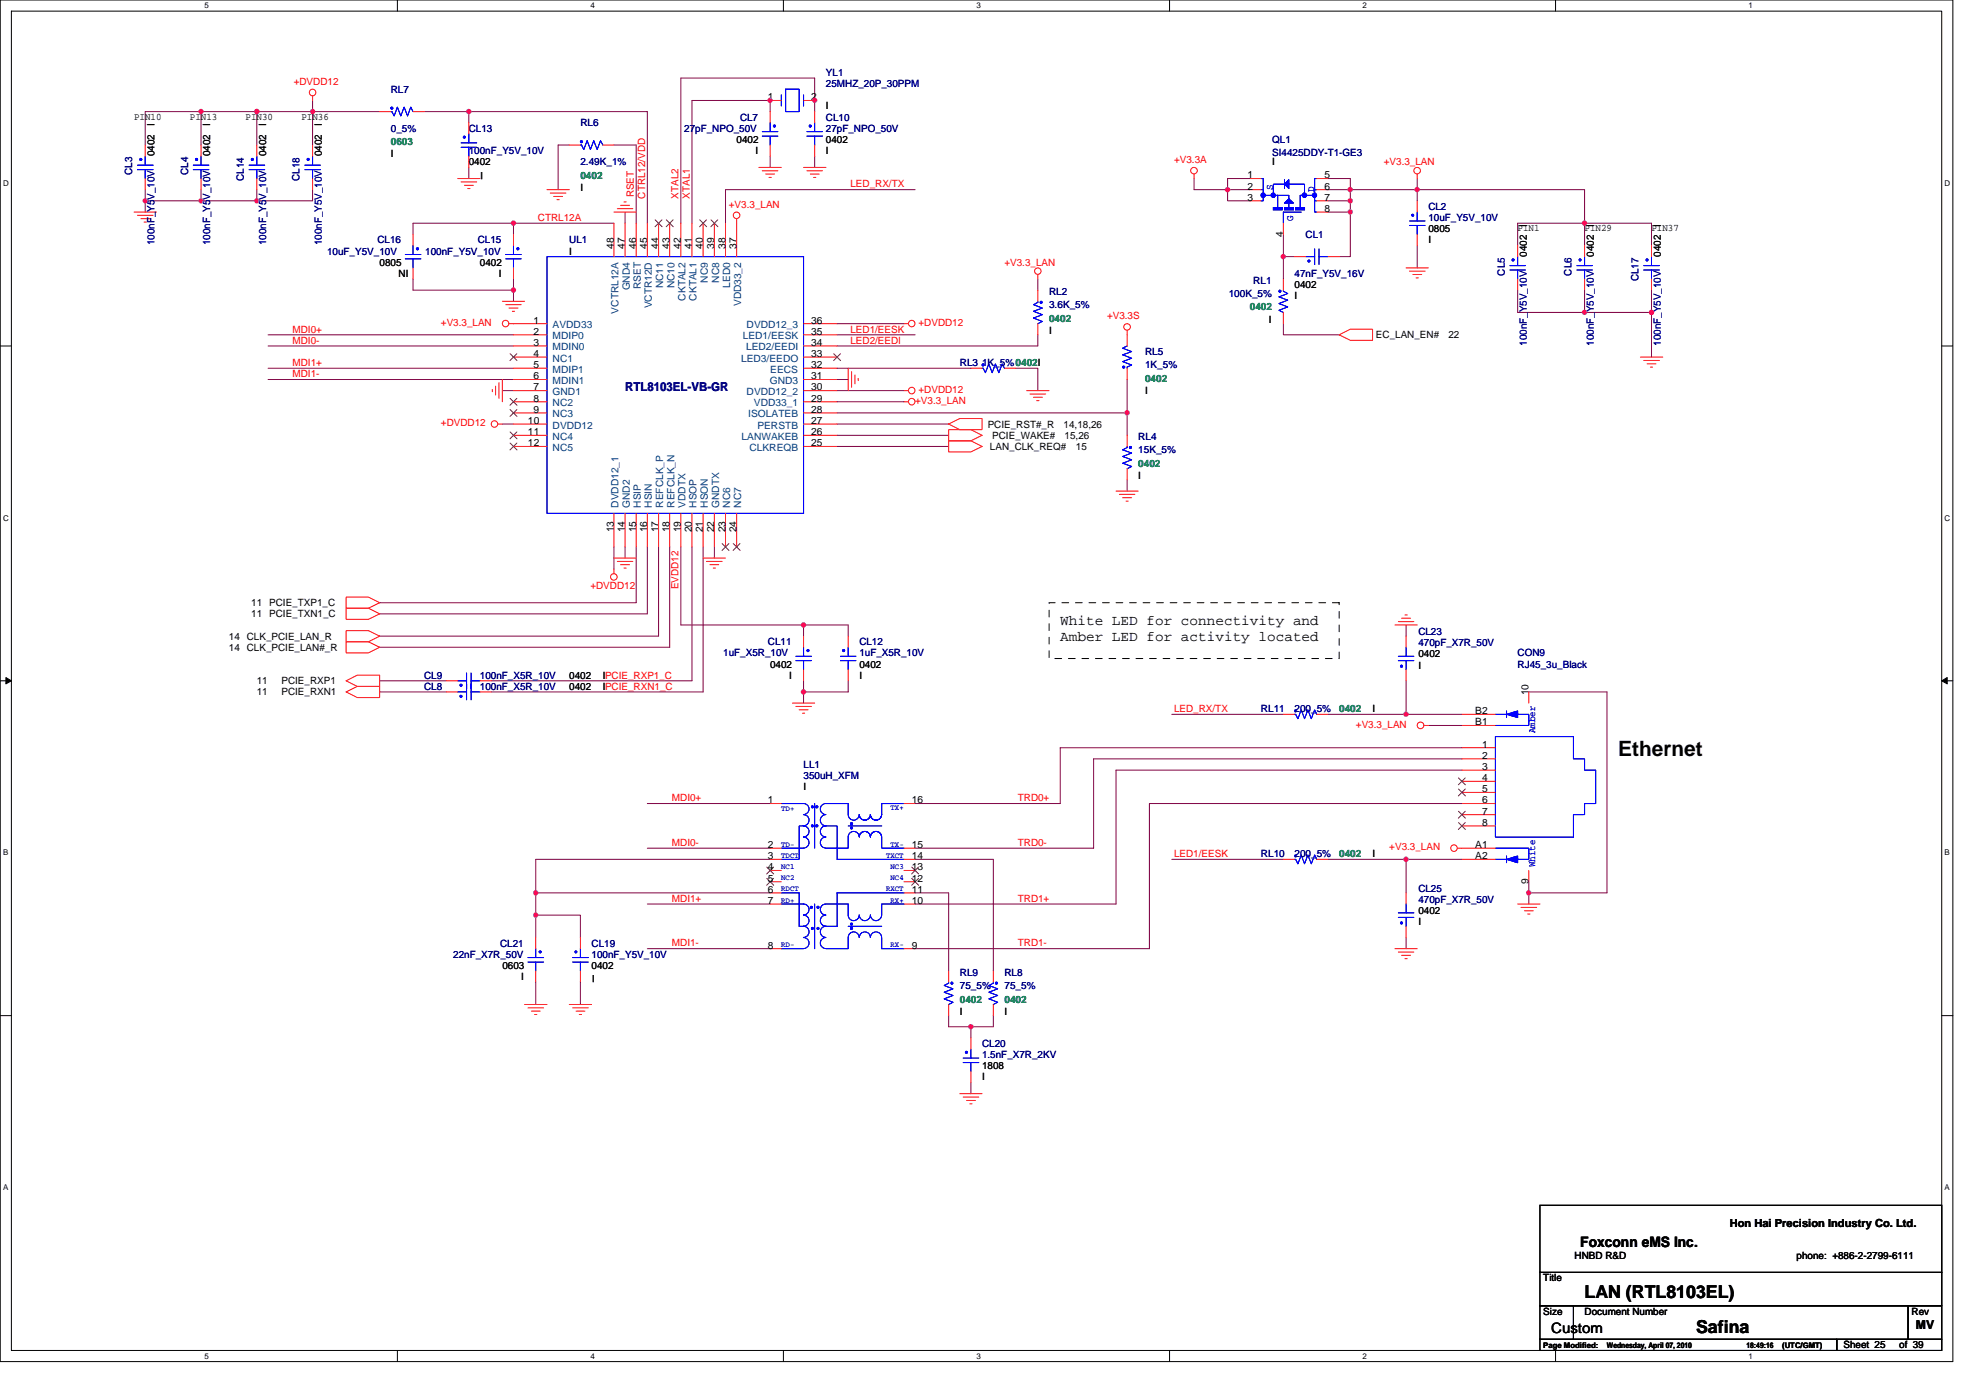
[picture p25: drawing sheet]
<svg xmlns="http://www.w3.org/2000/svg" width="297mm" height="210mm" viewBox="0 0 297 210" stroke-linecap="round" stroke-linejoin="round" font-family="sans-serif">
<defs><g id="words">
<text font-size="3.2" x="243.1" y="113.6">Ethernet</text>
<g font-size="2.7">
<text x="238.1" y="194.9">LAN (RTL8103EL)</text>
<text x="254.8" y="200.3">Safina</text>
</g>
<g font-size="2.2">
<text x="159.3" y="93.9">White LED for connectivity and</text>
<text x="159.3" y="96.2">Amber LED for activity located</text>
<text x="237.4" y="187.2">Foxconn eMS Inc.</text>
<text x="233.1" y="200.3">Custom</text>
</g>
<text font-size="1.8" fill="#000080" x="93.9" y="58.7">RTL8103EL-VB-GR</text>
<text font-size="1.8" x="287.9" y="199.7">MV</text>
<text font-size="1.7" x="259.9" y="184.3">Hon Hai Precision Industry Co. Ltd.</text>
<g font-size="1.5" fill="#000080">
<text x="124.1" y="11.4">YL1</text>
<text x="58.7" y="13.9">RL7</text>
<text x="124.1" y="13.1">25MHZ_20P_30PPM</text>
<text x="58.7" y="19.8">0_5%</text>
<text x="70.4" y="19.8">CL13</text>
<text x="70.4" y="23.1">100nF_Y5V_10V</text>
<text x="87.2" y="18.9">RL6</text>
<text x="102.8" y="19.8">27pF_NPO_50V</text>
<text x="111.2" y="18.1">CL7</text>
<text x="124.1" y="18.1">CL10</text>
<text x="124.1" y="19.8">27pF_NPO_50V</text>
<text x="191.2" y="21.5">QL1</text>
<text x="191.2" y="23.5">SI4425DDY-T1-GE3</text>
<text x="19.9" y="26.3" transform="rotate(-90 19.9 26.3)">CL3</text>
<text x="28.3" y="26.3" transform="rotate(-90 28.3 26.3)">CL4</text>
<text x="36.6" y="27.2" transform="rotate(-90 36.6 27.2)">CL14</text>
<text x="45" y="27.2" transform="rotate(-90 45 27.2)">CL18</text>
<text x="87.2" y="24.8">2.49K_1%</text>
<text x="196.2" y="35.7">CL1</text>
<text x="214.6" y="31.5">CL2</text>
<text x="214.6" y="33.2">10uF_Y5V_10V</text>
<text x="23.2" y="36.9" transform="rotate(-90 23.2 36.9)">100nF_Y5V_10V</text>
<text x="31.6" y="36.9" transform="rotate(-90 31.6 36.9)">100nF_Y5V_10V</text>
<text x="40" y="36.9" transform="rotate(-90 40 36.9)">100nF_Y5V_10V</text>
<text x="48.4" y="36.9" transform="rotate(-90 48.4 36.9)">100nF_Y5V_10V</text>
<text x="49.1" y="38.2">10uF_Y5V_10V</text>
<text x="56.7" y="36.6">CL16</text>
<text x="63.9" y="38.2">100nF_Y5V_10V</text>
<text x="71.8" y="36.6">CL15</text>
<text x="85.5" y="36.6">UL1</text>
<text x="194.5" y="41.6">47nF_Y5V_16V</text>
<text x="226.1" y="41.4" transform="rotate(-90 226.1 41.4)">CL5</text>
<text x="236.1" y="41.4" transform="rotate(-90 236.1 41.4)">CL6</text>
<text x="157.6" y="44.3">RL2</text>
<text x="157.6" y="46.3">3.6K_5%</text>
<text x="184.6" y="44.6">100K_5%</text>
<text x="188.3" y="42.6">RL1</text>
<text x="246.2" y="42.2" transform="rotate(-90 246.2 42.2)">CL17</text>
<text x="172" y="53.3">RL5</text>
<text x="229.4" y="52" transform="rotate(-90 229.4 52)">100nF_Y5V_10V</text>
<text x="239.5" y="52" transform="rotate(-90 239.5 52)">100nF_Y5V_10V</text>
<text x="249.5" y="52" transform="rotate(-90 249.5 52)">100nF_Y5V_10V</text>
<text x="144.2" y="55">RL3 1K_5%0402I</text>
<text x="172" y="55.3">1K_5%</text>
<text x="171" y="66.1">RL4</text>
<text x="171" y="68.1">15K_5%</text>
<text x="213.1" y="95.4">CL23</text>
<text x="63.7" y="101.9">CL9</text>
<text x="72.1" y="101.9">100nF_X5R_10V</text>
<text x="108.7" y="98.6">1uF_X5R_10V</text>
<text x="115.4" y="96.9">CL11</text>
<text x="129.1" y="96.9">CL12</text>
<text x="129.1" y="98.6">1uF_X5R_10V</text>
<text x="213.1" y="97.1">470pF_X7R_50V</text>
<text x="228" y="98.6">CON9</text>
<text x="228" y="100.3">RJ45_3u_Black</text>
<text x="63.7" y="103.6">CL8</text>
<text x="72.1" y="103.6">100nF_X5R_10V</text>
<text x="189.5" y="107">RL11</text>
<text x="194.5" y="107">200_5%</text>
<text x="120.7" y="115.3">LL1</text>
<text x="120.7" y="117">350uH_XFM</text>
<text x="189.5" y="128.8">RL10</text>
<text x="194.5" y="128.8">200_5%</text>
<text x="213.1" y="134">CL25</text>
<text x="213.1" y="135.6">470pF_X7R_50V</text>
<text x="68.1" y="143.8">22nF_X7R_50V</text>
<text x="75.1" y="142.2">CL21</text>
<text x="88.9" y="142.2">CL19</text>
<text x="88.9" y="143.8">100nF_Y5V_10V</text>
<text x="144.2" y="146.5">RL9</text>
<text x="144.2" y="148.5">75_5%</text>
<text x="150.9" y="146.5">RL8</text>
<text x="150.9" y="148.5">75_5%</text>
<text x="147.5" y="157.2">CL20</text>
<text x="147.5" y="158.9">1.5nF_X7R_2KV</text>
</g>
<g font-size="1.5">
<text x="20.1" y="18">PIN10</text>
<text x="28.5" y="18">PIN13</text>
<text x="36.9" y="18">PIN30</text>
<text x="45.3" y="18">PIN36</text>
<text x="115.4" y="15.1">1</text>
<text x="121.9" y="15.1">2</text>
<text x="124.1" y="16.4">I</text>
<text x="23.2" y="23.5" transform="rotate(-90 23.2 23.5)">0402</text>
<text x="23.2" y="18.9" transform="rotate(-90 23.2 18.9)">I</text>
<text x="31.6" y="23.5" transform="rotate(-90 31.6 23.5)">0402</text>
<text x="31.6" y="18.9" transform="rotate(-90 31.6 18.9)">I</text>
<text x="40" y="23.5" transform="rotate(-90 40 23.5)">0402</text>
<text x="40" y="18.9" transform="rotate(-90 40 18.9)">I</text>
<text x="48.4" y="23.5" transform="rotate(-90 48.4 23.5)">0402</text>
<text x="48.4" y="18.9" transform="rotate(-90 48.4 18.9)">I</text>
<text x="58.7" y="23.6">I</text>
<text x="110.7" y="21.5">0402</text>
<text x="113.5" y="23.1">I</text>
<text x="124.1" y="21.5">0402</text>
<text x="124.1" y="23.1">I</text>
<text x="70.4" y="24.8">0402</text>
<text x="72.6" y="25.8" transform="rotate(180 72.6 25.8)">I</text>
<text x="87.2" y="28.7">I</text>
<text x="187.4" y="28.5">2</text>
<text x="187.4" y="26.8">1</text>
<text x="191.2" y="24.8">I</text>
<text x="199" y="28.5">6</text>
<text x="199" y="26.8">5</text>
<text x="187.4" y="30.1">3</text>
<text x="192.8" y="35.5" transform="rotate(-90 192.8 35.5)">4</text>
<text x="199" y="30.1">7</text>
<text x="199" y="31.8">8</text>
<text x="214.6" y="34.9">0805</text>
<text x="228" y="34.7">PIN1</text>
<text x="229.4" y="34" transform="rotate(-90 229.4 34)">I</text>
<text x="238.1" y="34.7">PIN29</text>
<text x="239.5" y="34" transform="rotate(-90 239.5 34)">I</text>
<text x="248.1" y="34.7">PIN37</text>
<text x="249.5" y="34" transform="rotate(-90 249.5 34)">I</text>
<text x="57" y="39.9">0805</text>
<text x="59.9" y="41.6">NI</text>
<text x="72.1" y="39.9">0402</text>
<text x="75" y="41.6">I</text>
<text x="85.5" y="38.2">I</text>
<text x="92.2" y="37.4" transform="rotate(-90 92.2 37.4)">48</text>
<text x="93.9" y="37.4" transform="rotate(-90 93.9 37.4)">47</text>
<text x="95.6" y="37.4" transform="rotate(-90 95.6 37.4)">46</text>
<text x="97.2" y="37.4" transform="rotate(-90 97.2 37.4)">45</text>
<text x="98.9" y="37.4" transform="rotate(-90 98.9 37.4)">44</text>
<text x="100.6" y="37.4" transform="rotate(-90 100.6 37.4)">43</text>
<text x="102.3" y="37.4" transform="rotate(-90 102.3 37.4)">42</text>
<text x="103.9" y="37.4" transform="rotate(-90 103.9 37.4)">41</text>
<text x="105.6" y="37.4" transform="rotate(-90 105.6 37.4)">40</text>
<text x="107.3" y="37.4" transform="rotate(-90 107.3 37.4)">39</text>
<text x="109" y="37.4" transform="rotate(-90 109 37.4)">38</text>
<text x="110.7" y="37.4" transform="rotate(-90 110.7 37.4)">37</text>
<text x="214.6" y="36.6">I</text>
<text x="229.4" y="38.5" transform="rotate(-90 229.4 38.5)">0402</text>
<text x="239.5" y="38.5" transform="rotate(-90 239.5 38.5)">0402</text>
<text x="249.5" y="38.5" transform="rotate(-90 249.5 38.5)">0402</text>
<text x="194.5" y="43.3">0402</text>
<text x="194.5" y="44.9">I</text>
<text x="80.2" y="48.6">1</text>
<text x="80.2" y="50.3">2</text>
<text x="80.2" y="51.9">3</text>
<text x="80.2" y="53.6">4</text>
<text x="121.9" y="48.6">36</text>
<text x="121.9" y="51.9">34</text>
<text x="121.9" y="53.6">33</text>
<text x="121.9" y="50.3">35</text>
<text x="157.6" y="50.1">I</text>
<text x="190.6" y="48.5">I</text>
<text x="206.7" y="50.8">EC_LAN_EN#</text>
<text x="217.6" y="50.8">22</text>
<text x="80.2" y="55.3">5</text>
<text x="80.2" y="57">6</text>
<text x="80.2" y="58.7">7</text>
<text x="121.9" y="58.7">30</text>
<text x="121.9" y="55.3">32</text>
<text x="121.9" y="57">31</text>
<text x="172" y="59.2">I</text>
<text x="79.3" y="63.7">10</text>
<text x="79.3" y="65.4">11</text>
<text x="80.2" y="60.3">8</text>
<text x="80.2" y="62">9</text>
<text x="121.9" y="63.7">27</text>
<text x="121.9" y="65.4">26</text>
<text x="121.9" y="60.3">29</text>
<text x="121.9" y="62">28</text>
<text x="148.4" y="64.2">PCIE_RST#_R</text>
<text x="149.1" y="65.9">PCIE_WAKE#</text>
<text x="159.8" y="64.2">14,18,26</text>
<text x="160" y="65.9">15,26</text>
<text x="79.3" y="67">12</text>
<text x="121.9" y="67">25</text>
<text x="148.7" y="67.6">LAN_CLK_REQ#</text>
<text x="161.6" y="67.6">15</text>
<text x="171" y="71.9">I</text>
<text x="92.2" y="80" transform="rotate(-90 92.2 80)">13</text>
<text x="93.9" y="80" transform="rotate(-90 93.9 80)">14</text>
<text x="95.6" y="80" transform="rotate(-90 95.6 80)">15</text>
<text x="97.2" y="80" transform="rotate(-90 97.2 80)">16</text>
<text x="98.9" y="80" transform="rotate(-90 98.9 80)">17</text>
<text x="100.6" y="80" transform="rotate(-90 100.6 80)">18</text>
<text x="102.3" y="80" transform="rotate(-90 102.3 80)">19</text>
<text x="103.9" y="80" transform="rotate(-90 103.9 80)">20</text>
<text x="105.6" y="80" transform="rotate(-90 105.6 80)">21</text>
<text x="107.3" y="80" transform="rotate(-90 107.3 80)">22</text>
<text x="109" y="80" transform="rotate(-90 109 80)">23</text>
<text x="110.7" y="80" transform="rotate(-90 110.7 80)">24</text>
<text x="37.8" y="92.7">11 PCIE_TXN1_C</text>
<text x="37.8" y="91">11 PCIE_TXP1_C</text>
<text x="34.4" y="97.7">14 CLK_PCIE_LAN#_R</text>
<text x="34.4" y="96.1">14 CLK_PCIE_LAN_R</text>
<text x="85.5" y="101.9">0402</text>
<text x="90.6" y="101.9">IPCIE_RXP1_C</text>
<text x="115.7" y="100.3">0402</text>
<text x="118.6" y="101.9">I</text>
<text x="129.1" y="100.3">0402</text>
<text x="129.1" y="101.9">I</text>
<text x="213.1" y="98.7">0402</text>
<text x="213.1" y="100.4">I</text>
<text x="38.6" y="104.5">11</text>
<text x="38.6" y="102.8">11</text>
<text x="42.3" y="104.5">PCIE_RXN1</text>
<text x="42.3" y="102.8">PCIE_RXP1</text>
<text x="85.5" y="103.6">0402</text>
<text x="90.6" y="103.6">IPCIE_RXN1_C</text>
<text x="206.2" y="107">I</text>
<text x="221.7" y="107.3">B2</text>
<text x="229.7" y="104.4" transform="rotate(-90 229.7 104.4)">10</text>
<text x="221.7" y="108.9">B1</text>
<text x="222.7" y="114">2</text>
<text x="222.7" y="112.3">1</text>
<text x="120.7" y="118.7">I</text>
<text x="222.7" y="115.7">3</text>
<text x="222.7" y="117.3">4</text>
<text x="222.7" y="119">5</text>
<text x="115.4" y="120.7">1</text>
<text x="137" y="120.7">16</text>
<text x="222.7" y="120.7">6</text>
<text x="222.7" y="122.3">7</text>
<text x="222.7" y="124">8</text>
<text x="115.4" y="127.4">2</text>
<text x="115.4" y="129.1">3</text>
<text x="115.4" y="130.7">4</text>
<text x="137" y="129.1">14</text>
<text x="137" y="127.4">15</text>
<text x="137" y="130.7">13</text>
<text x="206.2" y="128.8">I</text>
<text x="221.7" y="127.4">A1</text>
<text x="221.7" y="129.1">A2</text>
<text x="115.4" y="134.1">6</text>
<text x="115.4" y="135.8">7</text>
<text x="115.4" y="132.4">5</text>
<text x="137" y="135.8">10</text>
<text x="137" y="134.1">11</text>
<text x="137" y="132.4">12</text>
<text x="213.1" y="137.3">0402</text>
<text x="229.7" y="132.8" transform="rotate(-90 229.7 132.8)">9</text>
<text x="115.4" y="142.5">8</text>
<text x="137" y="142.5">9</text>
<text x="213.1" y="139">I</text>
<text x="75.5" y="145.5">0603</text>
<text x="78.3" y="147.2">I</text>
<text x="88.9" y="145.5">0402</text>
<text x="89.4" y="146.5" transform="rotate(180 89.4 146.5)">I</text>
<text x="144.2" y="152.4">I</text>
<text x="150.9" y="152.4">I</text>
<text x="147.5" y="160.6">1808</text>
<text x="147.5" y="162.3">I</text>
<text x="236.6" y="189.1">HNBD R&amp;D</text>
<text x="269.9" y="189.1">phone: +886-2-2799-6111</text>
<text x="231.9" y="192.5">Title</text>
<text x="231.9" y="197.5">Size</text>
<text x="238.1" y="197.5">Document Number</text>
<text x="287.2" y="197.5">Rev</text>
<text x="277" y="202.5">Sheet 25</text>
<text x="285.4" y="202.5">of 39</text>
</g>
<g font-size="1.5" fill="#f00">
<text x="44.1" y="12.7">+DVDD12</text>
<text x="95.2" y="29.7" transform="rotate(-90 95.2 29.7)">RSET</text>
<text x="96.9" y="29.8" transform="rotate(-90 96.9 29.8)">CTRL12/VDD</text>
<text x="102" y="29.8" transform="rotate(-90 102 29.8)">XTAL2</text>
<text x="103.6" y="29.8" transform="rotate(-90 103.6 29.8)">XTAL1</text>
<text x="127.8" y="28.2">LED_RX/TX</text>
<text x="176.4" y="24.5">+V3.3A</text>
<text x="207.9" y="24.8">+V3.3_LAN</text>
<text x="80.8" y="33.2">CTRL12A</text>
<text x="109.5" y="31.2">+V3.3_LAN</text>
<text x="150.9" y="39.9">+V3.3_LAN</text>
<text x="166.3" y="48">+V3.3S</text>
<text x="44" y="50">MDI0+</text>
<text x="44" y="51.6">MDI0-</text>
<text x="66.2" y="49">+V3.3_LAN</text>
<text x="127.8" y="50">LED1/EESK</text>
<text x="127.8" y="51.6">LED2/EEDI</text>
<text x="138" y="49">+DVDD12</text>
<text x="44" y="55">MDI1+</text>
<text x="44" y="56.7">MDI1-</text>
<text x="138" y="59">+DVDD12</text>
<text x="66.2" y="64.1">+DVDD12</text>
<text x="137.5" y="60.7">+V3.3_LAN</text>
<text x="88.7" y="88.5">+DVDD12</text>
<text x="102" y="88.5" transform="rotate(-90 102 88.5)">EVDD12</text>
<text x="176.4" y="107">LED_RX/TX</text>
<text x="203.7" y="109.3">+V3.3_LAN</text>
<text x="101" y="120.4">MDI0+</text>
<text x="152.9" y="120.4">TRD0+</text>
<text x="101" y="127.1">MDI0-</text>
<text x="152.9" y="127.1">TRD0-</text>
<text x="176.4" y="128.7">LED1/EESK</text>
<text x="208.7" y="127.7">+V3.3_LAN</text>
<text x="101" y="135.4">MDI1+</text>
<text x="152.9" y="135.4">TRD1+</text>
<text x="101" y="142.2">MDI1-</text>
<text x="152.9" y="142.2">TRD1-</text>
</g>
<g font-size="1.5" fill="#008040">
<text x="58.7" y="21.8">0603</text>
<text x="87.2" y="26.9">0402</text>
<text x="187.8" y="46.6">0402</text>
<text x="157.6" y="48.3">0402</text>
<text x="172" y="57.4">0402</text>
<text x="171" y="70.1">0402</text>
<text x="201.2" y="107">0402</text>
<text x="201.2" y="128.8">0402</text>
<text x="144.2" y="150.6">0402</text>
<text x="150.9" y="150.6">0402</text>
</g>
<g font-size="1.5" fill="#00f">
<text x="191.3" y="28.5" transform="rotate(-90 191.3 28.5)">S</text>
<text x="197.5" y="28.8" transform="rotate(-90 197.5 28.8)">D</text>
<text x="194.3" y="33.2" transform="rotate(-90 194.3 33.2)">G</text>
<text x="230.6" y="110.1" transform="rotate(-90 230.6 110.1)">Amber</text>
<text x="230.6" y="130.3" transform="rotate(-90 230.6 130.3)">White</text>
</g>
<g font-size="1.5" fill="#004080">
<text x="92.9" y="47.1" transform="rotate(-90 92.9 47.1)">VCTRL12A</text>
<text x="94.6" y="43.6" transform="rotate(-90 94.6 43.6)">GND4</text>
<text x="96.3" y="43.5" transform="rotate(-90 96.3 43.5)">RSET</text>
<text x="98" y="46.3" transform="rotate(-90 98 46.3)">VCTR12D</text>
<text x="99.6" y="43.3" transform="rotate(-90 99.6 43.3)">NC11</text>
<text x="101.3" y="43.3" transform="rotate(-90 101.3 43.3)">NC10</text>
<text x="103" y="45.1" transform="rotate(-90 103 45.1)">CKTAL2</text>
<text x="104.7" y="45.1" transform="rotate(-90 104.7 45.1)">CKTAL1</text>
<text x="106.3" y="42.4" transform="rotate(-90 106.3 42.4)">NC9</text>
<text x="108" y="42.4" transform="rotate(-90 108 42.4)">NC8</text>
<text x="109.7" y="43.2" transform="rotate(-90 109.7 43.2)">LED0</text>
<text x="111.4" y="46" transform="rotate(-90 111.4 46)">VDD33_2</text>
<text x="83" y="49.3">AVDD33</text>
<text x="83" y="51">MDIP0</text>
<text x="83" y="52.6">MDIN0</text>
<text x="111.6" y="51">LED1/EESK</text>
<text x="112.1" y="52.6">LED2/EEDI</text>
<text x="112.2" y="49.3">DVDD12_3</text>
<text x="83" y="54.3">NC1</text>
<text x="83" y="56">MDIP1</text>
<text x="83" y="57.7">MDIN1</text>
<text x="83" y="59.4">GND1</text>
<text x="111.3" y="54.3">LED3/EEDO</text>
<text x="112.2" y="59.4">DVDD12_2</text>
<text x="115.7" y="57.7">GND3</text>
<text x="115.7" y="56">EECS</text>
<text x="83" y="61">NC2</text>
<text x="83" y="62.7">NC3</text>
<text x="83" y="64.4">DVDD12</text>
<text x="112.4" y="62.7">ISOLATEB</text>
<text x="113.3" y="61">VDD33_1</text>
<text x="113.8" y="64.4">PERSTB</text>
<text x="83" y="66.1">NC4</text>
<text x="83" y="67.7">NC5</text>
<text x="111.4" y="66.1">LANWAKEB</text>
<text x="112.6" y="67.7">CLKREQB</text>
<text x="92.9" y="76.3" transform="rotate(-90 92.9 76.3)">DVDD12_1</text>
<text x="94.6" y="76.3" transform="rotate(-90 94.6 76.3)">GND2</text>
<text x="96.3" y="76.3" transform="rotate(-90 96.3 76.3)">HSIP</text>
<text x="98" y="76.3" transform="rotate(-90 98 76.3)">HSIN</text>
<text x="99.6" y="76.3" transform="rotate(-90 99.6 76.3)">REFCLK_P</text>
<text x="101.3" y="76.3" transform="rotate(-90 101.3 76.3)">REFCLK_N</text>
<text x="103" y="76.3" transform="rotate(-90 103 76.3)">VDDTX</text>
<text x="104.7" y="76.3" transform="rotate(-90 104.7 76.3)">HSOP</text>
<text x="106.3" y="76.3" transform="rotate(-90 106.3 76.3)">HSON</text>
<text x="108" y="76.3" transform="rotate(-90 108 76.3)">GNDTX</text>
<text x="109.7" y="76.3" transform="rotate(-90 109.7 76.3)">NC6</text>
<text x="111.4" y="76.3" transform="rotate(-90 111.4 76.3)">NC7</text>
</g>
<g font-size="1.2">
<text x="30.7" y="1.3">5</text>
<text x="88.7" y="1.3">4</text>
<text x="146.7" y="1.3">3</text>
<text x="204.7" y="1.3">2</text>
<text x="262.7" y="1.3">1</text>
<text x=".5" y="27.9">D</text>
<text x="292.2" y="27.9">D</text>
<text x=".5" y="78.2">C</text>
<text x="292.2" y="78.2">C</text>
<text x=".5" y="128.5">B</text>
<text x="292.2" y="128.5">B</text>
<text x=".5" y="178.8">A</text>
<text x="292.2" y="178.8">A</text>
<text x="231.9" y="202.4">Page Modified:</text>
<text x="241.4" y="202.4">Wednesday, April 07, 2010</text>
<text x="262.4" y="202.4">18:49:16</text>
<text x="267.8" y="202.4">(UTC/GMT)</text>
<text x="30.7" y="204.1">5</text>
<text x="88.7" y="204.1">4</text>
<text x="146.7" y="204.1">3</text>
<text x="204.7" y="204.1">2</text>
<text x="262.7" y="204.1">1</text>
</g>
<g font-size="1.2" fill="#00f">
<text x="117.4" y="121.8">TD+</text>
<text x="133.8" y="121.6">TX+</text>
<text x="117.4" y="127.2">TD-</text>
<text x="117.4" y="128.9">TDCT</text>
<text x="117.4" y="130.5">NC1</text>
<text x="133.1" y="128.9">TXCT</text>
<text x="133.8" y="127.2">TX-</text>
<text x="133.8" y="130.5">NC3</text>
<text x="117.4" y="133.9">RDCT</text>
<text x="117.4" y="135.6">RD+</text>
<text x="117.4" y="132.2">NC2</text>
<text x="133.1" y="133.9">RXCT</text>
<text x="133.8" y="135.6">RX+</text>
<text x="133.8" y="132.2">NC4</text>
<text x="117.4" y="142.3">RD-</text>
<text x="133.8" y="142.3">RX-</text>
</g>
</g></defs>
<path d="M0 0h293.4v204.5h-293.4zM1.7 1.7h290v201.1h-290z" fill="none" stroke="#000" stroke-width=".15"/>
<g fill="#fff">
<path d="M30.7 .2h.7v1.3h-.7z"/>
<path d="M30.7 203h.7v1.4h-.7z"/>
</g>
<path d="M59.7 0v1.7M59.7 202.8v1.7" fill="none" stroke="#000" stroke-width=".15"/>
<g fill="#fff">
<path d="M88.7 .2h.7v1.3h-.7z"/>
<path d="M88.7 203h.7v1.4h-.7z"/>
</g>
<path d="M117.7 0v1.7M117.7 202.8v1.7" fill="none" stroke="#000" stroke-width=".15"/>
<g fill="#fff">
<path d="M146.7 .2h.7v1.3h-.7z"/>
<path d="M146.7 203h.7v1.4h-.7z"/>
</g>
<path d="M175.7 0v1.7M175.7 202.8v1.7" fill="none" stroke="#000" stroke-width=".15"/>
<g fill="#fff">
<path d="M204.7 .2h.7v1.3h-.7z"/>
<path d="M204.7 203h.7v1.4h-.7z"/>
</g>
<path d="M233.7 0v1.7M233.7 202.8v1.7" fill="none" stroke="#000" stroke-width=".15"/>
<g fill="#fff">
<path d="M262.7 .2h.7v1.3h-.7z"/>
<path d="M262.7 203h.7v1.4h-.7z"/>
<path d="M.5 26.8h.8v1.4h-.8z"/>
<path d="M292.2 26.8h.8v1.4h-.8z"/>
<path d="M.5 77.1h.8v1.3h-.8z"/>
<path d="M292.2 77.1h.8v1.3h-.8z"/>
</g>
<path d="M0 52h1.7M291.7 52h1.7" fill="none" stroke="#000" stroke-width=".15"/>
<g fill="#fff">
<path d="M.5 127.4h.7v1.3h-.7z"/>
<path d="M292.2 127.4h.7v1.3h-.7z"/>
</g>
<path d="M0 102.3h1.7M291.7 102.3h1.7" fill="none" stroke="#000" stroke-width=".15"/>
<path d="M.9 101.8l.8 .5-.8 .4zM291.7 102.3l.9-.5v.9z" fill="#000" stroke="#000" stroke-width=".15"/>
<g fill="#fff">
<path d="M.5 177.7h.7v1.3h-.7z"/>
<path d="M292.2 177.7h.7v1.3h-.7z"/>
</g>
<path d="M0 152.5h1.7M291.7 152.5h1.7M231.4 196.1h5v5.1h-5zM231.4 181h60.3v10.1h-60.3zM231.4 191.1h60.3v5h-60.3zM236.4 196.1h50.3v5.1h-50.3zM286.7 196.1h5v5.1h-5zM231.4 201.2h44.6v1.6h-44.6zM276 201.2h15.7v1.6h-15.7z" fill="none" stroke="#000" stroke-width=".15"/>
<g fill="none" stroke="#800040" stroke-width=".15">
<path d="M30.2 16.8h8.4M30.2 16.8v5M30.2 16.8h-8.4v5M38.6 16.8h8.4M38.6 16.8v5M47 15.1v1.7M47 16.8h10M47 16.8v5M63.7 16.8h6.7M70.4 16.8h26.9v16.7M70.4 16.8v1.6M115.7 16.8v-1.7h-11.7v18.4"/>
<path d="M122.4 16.8v-5.1h-20.1v21.8M21.8 30.2h8.4M21.8 28.5v1.7M21.8 30.2v1.7M30.2 28.5v1.7M30.2 30.2h8.4M38.6 28.5v1.7M47 28.5v1.7h-8.4M70.4 25.1v1.7M77.1 33.5v1.7M77.1 33.5h-15v1.7M77.1 33.5h15.1"/>
<path d="M85.5 21.8h-1.6v6.7M92.2 21.8h3.4v11.7M93.9 31.9v1.6M115.7 23.5v1.6M122.4 23.5v1.6M137.5 28.5h-28.5v5M179.4 26.8v1.7h5M184.4 28.5v1.7h3.4M184.4 28.5h3.4M187.8 26.8h-3.4v1.7M192.8 35.2v3.3h1.7M192.8 38.5v3.4"/>
<path d="M199.5 26.8h3.4v1.7M199.5 28.5h3.4M199.5 30.2h3.4M199.5 31.9h3.4M202.9 28.5h10M202.9 30.2v1.7M202.9 28.5v1.7M202.9 31.9v6.6h-1.7M212.9 28.5h25.2v5M212.9 28.5v1.7M212.9 26.8v1.7M212.9 36.9v3.3"/>
<path d="M238.1 33.5h-10.1v3.4M238.1 33.5h10v3.4M238.1 33.5v3.4M40.3 50.3h36.8M40.3 52h36.8M40.3 55.3h36.8M40.3 57h36.8M62.1 41.9v1.7h15M75.5 58.7h1.6M77.1 41.9v1.7M77.1 43.6v1.7M125.8 50.3h11.7"/>
<path d="M125.8 57h1.6M125.8 48.6h10M125.8 55.3h20.1M125.8 58.7h10M152.6 55.3h3.3v3.4M155.9 41.9v1.7M155.9 50.3v1.7h-30.1M169.4 57v5M192.8 48.6v1.7h8.4M228 43.6v3.3h10.1M238.1 46.9h10M238.1 43.6v3.3"/>
<path d="M248.1 43.6v3.3M248.1 46.9v6.7M75.5 63.7h1.6M125.8 62h43.6M125.8 63.7h16.7M125.8 67.1h16.7M125.8 65.4h16.7M125.8 60.3h10M169.4 62v3.4M169.4 72.1v1.7M92.2 82.1v3.4M93.9 82.1v1.7"/>
<path d="M95.6 82.1v8.4h-38.6M97.3 82.1v10.1h-40.3M99 82.1v13.4h-42M100.6 82.1v15.1h-43.6M102.3 82.1v11.8h18.4M104 82.1v20.2h-30.2M105.6 82.1v21.8h-31.8M107.3 82.1v1.7M120.7 93.9h6.7v1.6M120.7 93.9v1.6M211.3 93.9v1.6M57 103.9h10.1"/>
<path d="M57 102.3h10.1M120.7 103.9v1.7M120.7 102.3v1.6M127.4 102.3v1.6h-6.7M176.1 107.3h16.7M199.5 107.3h11.8M211.3 107.3h8.3M211.3 102.3v5M214.6 109h5M219.6 112.3h-60.3v8.4h-21.8M219.6 114h-55.3v13.4h-26.8M219.6 115.7h-51.9v20.1h-30.2"/>
<path d="M229.7 103.9h11.7v30.2h-11.7M80.5 137.5h6.7v3.3M80.5 137.5v3.3M80.5 134.1v3.4M80.5 134.1h35.2M97.3 120.7h18.4M97.3 127.4h18.4M97.3 135.8h18.4M115.7 129.1h-35.2v5M137.5 129.1h11.7v16.7M137.5 134.1h5v11.7M176.1 129.1h16.7"/>
<path d="M199.5 129.1h11.8M211.3 129.1h8.3M211.3 129.1v5M219.6 120.7h-46.9v21.8h-35.2M229.7 134.1v1.7M229.7 132.4v1.7M80.5 147.5v3.4M87.2 147.5v3.4M97.3 142.5h18.4M142.5 152.5v1.7h3.4v1.7M149.2 152.5v1.7h-3.3M211.3 140.8v1.7"/>
<path d="M145.9 162.6v1.7"/>
</g>
<g fill="#f0f" stroke="#f0f" stroke-width=".15">
<circle cx="38.6" cy="30.2" r=".32"/>
<circle cx="77.1" cy="33.5" r=".33"/>
<circle cx="120.7" cy="103.9" r=".33"/>
<circle cx="21.8" cy="30.2" r=".32"/>
<circle cx="47" cy="16.8" r=".32"/>
<circle cx="122.4" cy="15.1" r=".32"/>
<circle cx="70.4" cy="16.8" r=".33"/>
<circle cx="30.2" cy="30.2" r=".32"/>
<circle cx="120.7" cy="93.9" r=".33"/>
<circle cx="212.9" cy="28.5" r=".33"/>
<circle cx="145.9" cy="154.2" r=".33"/>
<circle cx="80.5" cy="137.4" r=".32"/>
<circle cx="80.5" cy="134.1" r=".32"/>
<circle cx="115.7" cy="15.1" r=".32"/>
<circle cx="184.4" cy="28.5" r=".33"/>
<circle cx="202.9" cy="28.5" r=".33"/>
<circle cx="202.9" cy="30.2" r=".33"/>
<circle cx="202.9" cy="31.8" r=".33"/>
<circle cx="192.8" cy="38.5" r=".33"/>
<circle cx="248.1" cy="46.9" r=".32"/>
<circle cx="238.1" cy="46.9" r=".33"/>
<circle cx="238.1" cy="33.5" r=".33"/>
<circle cx="77.1" cy="43.6" r=".33"/>
<circle cx="38.6" cy="16.8" r=".32"/>
<circle cx="30.2" cy="16.8" r=".32"/>
<circle cx="229.7" cy="134.1" r=".33"/>
<circle cx="169.3" cy="62" r=".33"/>
<circle cx="211.3" cy="107.3" r=".33"/>
<circle cx="211.2" cy="129.1" r=".33"/>
</g>
<g fill="none" stroke="#f00" stroke-width=".15">
<path d="M47 14.4v.7M57 16.8h1.7M62.1 16.8h1.6M70.4 18.4v1.7M115.7 16.8v1.6M115.7 15.1h1.7M120.7 15.1h1.7M122.4 16.8v1.6M20.1 31.9h3.4M20.7 32.3h2.3M21.2 32.9h1.3M21.7 33.4h.3"/>
<path d="M21.8 21.8v1.7M21.8 26.8v1.7M30.2 21.8v1.7M30.2 26.8v1.7M38.6 21.8v1.7M38.6 26.8v1.7M47 21.8v1.7M47 26.8v1.7M62.1 35.2v1.7M68.8 26.8h3.3M69.3 27.3h2.3M69.8 27.8h1.3"/>
<path d="M70.3 28.3h.3M70.4 23.5v1.6M77.1 35.2v1.7M82.2 28.5h3.3M82.7 29h2.3M83.2 29.5h1.3M83.7 30h.3M85.5 21.8h1.7M90.6 21.8h1.6M92.2 31.9h3.4M92.2 33.5v5M92.7 31.3h2.4"/>
<path d="M93.2 30.8h1.4M93.7 30.3h.4M93.9 33.5v5M95.6 33.5v5M97.3 33.5v5M99 33.5v5M100.6 33.5v5M102.3 33.5v5M104 33.5v5M105.6 33.5v5M107.3 33.5v5M109 33.5v5"/>
<path d="M110.7 32.9v5.6M114 25.1h3.4M114.5 25.7h2.4M115 26.1h1.4M115.5 26.6h.4M115.7 21.8v1.7M120.7 25.1h3.4M121.2 25.7h2.4M121.7 26.1h1.4M122.2 26.6h.4M122.4 21.8v1.7M179.4 26.1v.7"/>
<path d="M187.8 28.5h1.7M187.8 30.2h1.7M187.8 26.8h1.7M192.8 33.5v1.7M194.5 38.5h1.7M197.8 28.5h1.7M197.8 30.2h1.7M197.8 31.9h1.7M197.8 26.8h1.7M199.5 38.5h1.7M212.9 26.1v.7M212.9 30.2v1.7"/>
<path d="M212.9 35.2v1.7M228 36.9v1.6M238.1 36.9v1.6M248.1 36.9v1.6M62.1 40.2v1.7M74 58.5v.3M74.5 58v1.3M75 57.5v2.3M75.5 57v3.3M75.5 45.3h3.3M76 45.8h2.3M76.5 46.3h1.3"/>
<path d="M77 46.8h.3M77.1 50.3h5.1M77.1 52h5.1M77.1 53.6h5.1M77.1 55.3h5.1M77.1 57h5.1M77.1 58.7h5.1M77.1 40.2v1.7M82.2 48.6h-5.7M120.7 48.6h5.1M120.7 50.3h5.1M120.7 52h5.1"/>
<path d="M120.7 53.6h5.1M120.7 55.3h5.1M120.7 57h5.1M120.7 58.7h5.1M127.4 55.3v3.4M127.9 55.8v2.4M128.5 56.3v1.4M128.9 56.8v.4M135.8 58.7h.7M135.8 48.6h.7M145.9 55.3h1.6M150.9 55.3h1.7"/>
<path d="M154.3 58.7h3.3M154.8 59.2h2.3M155.3 59.7h1.3M155.9 41.2v.7M155.9 43.6v1.7M155.9 48.6v1.7M169.4 49.6v2.4M169.4 55.3v1.7M192.8 41.9v1.7M192.8 46.9v1.7M201.2 50.3l1.7-.9h3.3v1.7h-3.3zM211.3 40.2h3.3"/>
<path d="M211.8 40.7h2.3M212.3 41.2h1.3M212.8 41.7h.3M228 41.9v1.7M238.1 41.9v1.7M246.5 53.6h3.3M247 54.1h2.3M247.5 54.7h1.3M248 55.1h.3M248.1 41.9v1.7M74.8 63.7h.7M77.1 60.3h5.1"/>
<path d="M77.1 62h5.1M77.1 63.7h5.1M77.1 65.4h5.1M77.1 67.1h5.1M92.2 77.1v5M93.9 77.1v5M95.6 77.1v5M97.3 77.1v5M99 77.1v5M100.6 77.1v5M102.3 77.1v5M104 77.1v5"/>
<path d="M105.6 77.1v5M107.3 77.1v5M109 77.1v5M110.7 77.1v5M120.7 60.3h5.1M120.7 62h5.1M120.7 63.7h5.1M120.7 65.4h5.1M120.7 67.1h5.1M135.8 60.3h.7M142.5 63.7l1.7-.8h3.3v1.6h-3.3zM142.5 66.2h3.4l1.6 .9-1.6 .8h-3.4z"/>
<path d="M142.5 64.5h3.4l1.6 .9-1.6 .8h-3.4zM155.8 60.2h.3M167.7 73.8h3.3M168.2 74.3h2.3M168.7 74.8h1.3M169.2 75.3h.3M169.4 65.4v1.7M169.4 70.4v1.7M52 91.4h3.3l1.7 .8-1.7 .8h-3.3zM52 89.7h3.3l1.7 .8-1.7 .9h-3.3zM52 96.4h3.3l1.7 .8-1.7 .9h-3.3zM52 94.7h3.3l1.7 .8-1.7 .9h-3.3z"/>
<path d="M92.2 83.8h3.4M92.2 85.5v.7M92.7 84.3h2.4M93.2 84.8h1.4M93.7 85.3h.4M105.6 83.8h3.4M106.1 84.3h2.4M106.7 84.8h1.3M107.2 85.3h.3M120.7 95.5v1.7M127.4 95.5v1.7M209.6 93.9h3.3"/>
<path d="M210.1 93.4h2.3M210.6 92.9h1.3M211.1 92.4h.3M211.3 95.5v1.7M52 103.9l1.7-.8h3.3v1.7h-3.3zM52 102.3l1.7-.9h3.3v1.7h-3.3zM67.1 103.9h1.7M67.1 102.3h1.7M72.1 103.9h1.7M72.1 102.3h1.7M119.1 105.6h3.3M119.6 106.1h2.3"/>
<path d="M120.1 106.6h1.3M120.6 107.1h.3M120.7 100.6v1.7M127.4 100.6v1.7M192.8 107.3h1.7M197.8 107.3h1.7M211.3 100.6v1.7M213.9 109h.7M219.6 114h5.1M219.6 115.7h5.1M219.6 117.3h5.1M219.6 119h5.1"/>
<path d="M219.6 107.3h5.1M219.6 109h5.1M219.6 112.3h5.1M229.7 103.9v1.7M115.7 120.7h1.7M115.7 127.4h1.7M115.7 129.1h1.7M115.7 134.1h1.7M115.7 135.8h1.7M115.7 130.7h1.7M115.7 132.4h1.7M135.8 120.7h1.7"/>
<path d="M135.8 127.4h1.7M135.8 129.1h1.7M135.8 134.1h1.7M135.8 135.8h1.7M135.8 130.7h1.7M135.8 132.4h1.7M192.8 129.1h1.7M197.8 129.1h1.7M211.3 134.1v1.7M211.3 139.1v1.7M219 127.4h5.7M219.6 120.7h5.1"/>
<path d="M219.6 122.4h5.1M219.6 124.1h5.1M219.6 129.1h5.1M228 135.8h3.4M228.5 136.3h2.4M229 136.8h1.4M229.5 137.3h.4M229.7 130.7v1.7M78.8 150.9h3.4M79.3 151.4h2.4M79.8 151.9h1.4M80.3 152.4h.4"/>
<path d="M80.5 140.8v1.7M80.5 145.8v1.7M85.5 150.9h3.4M86 151.4h2.4M86.5 151.9h1.4M87 152.4h.4M87.2 140.8v1.7M87.2 145.8v1.7M115.7 142.5h1.7M135.8 142.5h1.7M142.5 145.8v1.7M142.5 150.9v1.6"/>
<path d="M145.9 155.9v1.7M149.2 145.8v1.7M149.2 150.9v1.6M209.6 142.5h3.3M210.1 143h2.3M210.6 143.5h1.3M211.1 144h.3M144.2 164.3h3.3M144.7 164.8h2.4M145.2 165.3h1.4M145.7 165.8h.3M145.9 160.9v1.7"/>
<circle cx="47" cy="13.9" r=".49"/>
<circle cx="110.7" cy="32.3" r=".49"/>
<circle cx="179.4" cy="25.6" r=".49"/>
<circle cx="212.9" cy="25.6" r=".49"/>
<circle cx="76" cy="48.6" r=".49"/>
<circle cx="137" cy="58.7" r=".49"/>
<circle cx="137" cy="48.6" r=".49"/>
<circle cx="155.9" cy="40.7" r=".49"/>
<circle cx="169.3" cy="49.1" r=".49"/>
<circle cx="74.3" cy="63.7" r=".49"/>
<circle cx="137" cy="60.3" r=".49"/>
<circle cx="92.2" cy="86.7" r=".49"/>
<circle cx="213.4" cy="109" r=".5"/>
<circle cx="218.5" cy="127.4" r=".49"/>
</g>
<path d="M157.6 90.5h43.6v8.4h-43.6z" fill="none" stroke="#000" stroke-width=".15" stroke-dasharray="1 1 1 1 1 1 1 1"/>
<g fill="none" stroke="#00f" stroke-width=".15">
<path d="M58.7 16.8h.2l.3 .6 .5-1.3 .5 1.3 .5-1.3 .5 1.3 .5-1.3 .4 .7M114.5 19.8h2.4M115.7 18.4v1.4M117.4 14.2v1.7M118 13.4h2.1v3.4h-2.1zM120.7 14.2v1.7M121.2 19.8h2.4M122.4 18.4v1.4M20.7 24.8h2.3M20.7 25.5h2.3M21.8 25.5v1.3M21.8 23.5v1.3"/>
<path d="M29 24.8h2.4M29 25.5h2.4M30.2 25.5v1.3M30.2 23.5v1.3M37.4 25.5h2.4M37.4 24.8h2.4M38.6 25.5v1.3M38.6 23.5v1.3M45.8 25.5h2.4M45.8 24.8h2.4M47 25.5v1.3M47 23.5v1.3"/>
<path d="M60.9 38.2h2.3M60.9 38.9h2.3M62.1 38.9v1.3M62.1 36.9v1.3M69.3 22.1h2.3M69.3 21.5h2.3M70.4 22.1v1.4M70.4 20.1v1.4M76 38.2h2.3M76 38.9h2.3M77.1 38.9v1.3M77.1 36.9v1.3"/>
<path d="M82.2 38.5h38.5v38.6h-38.5zM87.2 21.8h.2l.3 .7 .5-1.4 .5 1.4 .5-1.4 .5 1.4 .5-1.4 .4 .7M114.5 20.4h2.4M115.7 20.4v1.4M121.2 20.4h2.4M122.4 20.4v1.4M189.5 26.8h.3v3.4h-.3M189.5 28.5h.3M189.8 29.3h2.2M191.3 29.3v-1.6h4.7v1.6M192 29.3h1.7v1.9M192 29.3v1.9"/>
<path d="M193 27v1.3M195.5 31.9h-2.7v1.6M196.2 38.5h1.3M197.5 30.2h.3M197.5 29.3h-2.2v1.9M197.5 28.5h.3M197.5 37.4v2.3M197.8 26.8h-.3v5.1h.3M198.2 37.4v2.3M198.2 38.5h1.3M211.8 33.2h2.3M211.8 33.9h2.3"/>
<path d="M212.9 33.9v1.3M212.9 31.9v1.3M226.9 39.9h2.3M228 38.5v1.4M236.9 39.9h2.4M238.1 38.5v1.4M247 39.9h2.3M248.1 38.5v1.4M147.5 55.3h.2l.4 .7 .5-1.3 .5 1.3 .5-1.3 .5 1.3 .5-1.3 .3 .6M155.9 45.3v.1l-.6 .4 1.3 .5-1.3 .5 1.3 .5-1.3 .5 1.3 .5-.7 .3M169.4 52l-.7 .3 1.3 .5-1.3 .5 1.3 .5-1.3 .5 1.3 .5-.6 .3v.2M192.8 43.6v.2l.7 .3-1.4 .5 1.4 .5-1.4 .5 1.4 .5-1.4 .5 .7 .3"/>
<path d="M226.9 40.6h2.3M228 40.6v1.3M236.9 40.6h2.4M238.1 40.6v1.3M247 40.6h2.3M248.1 40.6v1.3M169.4 67.1v.1l-.7 .4 1.3 .5-1.3 .5 1.3 .5-1.3 .5 1.3 .5-.6 .3M119.6 98.6h2.3M119.6 99.2h2.3M120.7 99.2v1.4M120.7 97.2v1.4M126.3 99.2h2.3"/>
<path d="M126.3 98.6h2.3M127.4 99.2v1.4M127.4 97.2v1.4M210.1 99.2h2.3M210.1 98.6h2.3M211.3 97.2v1.4M211.3 99.2v1.4M68.8 103.9h1.3M68.8 102.3h1.3M70.1 102.8v2.3M70.1 101.1v2.3M70.8 102.8v2.3"/>
<path d="M70.8 103.9h1.3M70.8 101.1v2.3M70.8 102.3h1.3M194.5 107.3h.2l.3 .7 .5-1.4 .5 1.4 .5-1.4 .5 1.4 .5-1.4 .3 .7M224.7 107.3h1.7M226.4 106.8v1M228 107.3h1.7v1.7h-5M117.4 134.1h2.7v5h.6a.84 .84 0 0 1 .9 .9 .84 .84 0 0 1-.9 .8 .84 .84 0 0 1 .9 .8 .84 .84 0 0 1-.9 .9M117.4 120.7h3.3a.83 .83 0 0 1 .9 .8 .83 .83 0 0 1-.9 .8M117.4 127.4h3.3M117.4 135.8h3.3a.83 .83 0 0 1 .9 .8 .83 .83 0 0 1-.9 .8 .84 .84 0 0 1 .9 .9 .84 .84 0 0 1-.9 .8M120.7 122.4a.84 .84 0 0 1 .9 .8 .84 .84 0 0 1-.9 .8"/>
<path d="M120.7 127.4a.84 .84 0 0 0 .9-.9 .84 .84 0 0 0-.9-.8 .83 .83 0 0 0 .9-.8 .83 .83 0 0 0-.9-.8h-.6v5h-2.7M122.4 135.8v6.7M122.4 120.7v6.7M124.1 124.1a.84 .84 0 0 0-.8 .8 .84 .84 0 0 0 .8 .8 .83 .83 0 0 0-.8 .9 .83 .83 0 0 0 .8 .8M124.1 120.7a.83 .83 0 0 0-.8 .8 .83 .83 0 0 0 .8 .8M124.1 122.4a.84 .84 0 0 0-.8 .8 .84 .84 0 0 0 .8 .8M124.1 139.1a.85 .85 0 0 0-.8 .9 .85 .85 0 0 0 .8 .8 .83 .83 0 0 0-.8 .8 .83 .83 0 0 0 .8 .9M124.1 135.8a.84 .84 0 0 0-.8 .8 .84 .84 0 0 0 .8 .9 .83 .83 0 0 0-.8 .8 .83 .83 0 0 0 .8 .8M124.1 124.1h1.7v5h10M124.1 120.7h3.3v1.7M124.1 135.8h3.3v1.6a.84 .84 0 0 0 .9 .9 .84 .84 0 0 0 .8-.9 .83 .83 0 0 0 .8 .9 .83 .83 0 0 0 .9-.9M127.4 139.1h5.1"/>
<path d="M127.4 124.1h5.1M130.8 125.7a.83 .83 0 0 0-.9-.8 .83 .83 0 0 0-.8 .8 .84 .84 0 0 0-.8-.8 .84 .84 0 0 0-.9 .8v1.7h-3.3M130.8 122.3a.83 .83 0 0 1-.9 .9 .83 .83 0 0 1-.8-.9 .84 .84 0 0 1-.8 .9 .84 .84 0 0 1-.9-.9M130.8 125.7a.84 .84 0 0 1 .8-.8 .84 .84 0 0 1 .9 .8M130.8 122.3a.84 .84 0 0 0 .8 .9 .84 .84 0 0 0 .9-.9M130.8 137.4a.84 .84 0 0 0 .8 .9 .84 .84 0 0 0 .9-.9M132.5 125.7v1.7h3.3M135.8 120.7h-3.3v1.7M135.8 135.8h-3.3v1.7M135.8 134.1h-10v5h-1.7M194.5 129.1h.2l.3 .7 .5-1.4 .5 1.4 .5-1.4 .5 1.4 .5-1.4 .3 .7M210.1 137.8h2.3"/>
<path d="M210.1 137.1h2.3M211.3 135.8v1.3M211.3 137.8v1.3M224.7 127.4h5v1.7h-1.7M224.7 129.1h1.7M226.4 128.6v1M237.9 122.4h-1.5v3.3h-11.7v-15.1h11.7v3.4h1.7v1.7h1.7v5h-1.7v1.7M79.3 143.8h2.4M79.3 144.5h2.4M80.5 144.5v1.3M80.5 142.5v1.3M86 144.5h2.4"/>
<path d="M86 143.8h2.4M87.2 144.5v1.3M87.2 142.5v1.3M117.4 142.5h3.3M130.8 140.8a.84 .84 0 0 0-.9-.8 .84 .84 0 0 0-.8 .8 .83 .83 0 0 0-.8-.8 .83 .83 0 0 0-.9 .8v1.7h-3.3M130.8 140.8a.84 .84 0 0 1 .8-.8 .84 .84 0 0 1 .9 .8M132.5 140.8v1.7h3.3M142.5 147.5v.2l-.6 .3 1.3 .5-1.3 .5 1.3 .5-1.3 .5 1.3 .5-.7 .4M144.7 159.6h2.4M144.7 158.9h2.4M145.9 159.6v1.3M145.9 157.6v1.3"/>
<path d="M149.2 147.5v.2l-.6 .3 1.3 .5-1.3 .5 1.3 .5-1.3 .5 1.3 .5-.7 .4"/>
</g>
<g fill="#00f" stroke="#00f" stroke-width=".15">
<path d="M227.2 38.9h.2v.2h-.2z" fill-rule="evenodd"/>
<path d="M227.2 38.9h.2v.2h-.2z" fill-rule="evenodd"/>
<path d="M142.9 147.6h.2v.2h-.2z" fill-rule="evenodd"/>
<path d="M142.9 147.6h.2v.2h-.2z" fill-rule="evenodd"/>
<path d="M247.4 38.9h.2v.2h-.2z" fill-rule="evenodd"/>
<path d="M247.4 38.9h.2v.2h-.2z" fill-rule="evenodd"/>
<path d="M21 23.8h.3v.3h-.3z" fill-rule="evenodd"/>
<path d="M21 23.8h.3v.3h-.3z" fill-rule="evenodd"/>
<path d="M46.2 23.8h.2v.3h-.2z" fill-rule="evenodd"/>
<path d="M46.2 23.8h.2v.3h-.2z" fill-rule="evenodd"/>
<path d="M69.1 104.5h.3v.2h-.3z" fill-rule="evenodd"/>
<path d="M69.1 104.5h.3v.2h-.3z" fill-rule="evenodd"/>
<path d="M196.6 39.1h.2v.2h-.2z" fill-rule="evenodd"/>
<path d="M196.6 39.1h.2v.2h-.2z" fill-rule="evenodd"/>
<path d="M121.6 18.8h.2v.2h-.2z" fill-rule="evenodd"/>
<path d="M121.6 18.8h.2v.2h-.2z" fill-rule="evenodd"/>
<path d="M226.4 129.1l1.6-.5v1z" fill-rule="evenodd"/>
<path d="M226.4 107.3l1.6-.5v1z" fill-rule="evenodd"/>
<path d="M226.4 129.1l1.6-.5v1z" fill-rule="evenodd"/>
<path d="M226.4 107.3l1.6-.5v1z" fill-rule="evenodd"/>
<path d="M149.6 147.6h.2v.2h-.2z" fill-rule="evenodd"/>
<path d="M149.6 147.6h.2v.2h-.2z" fill-rule="evenodd"/>
<path d="M37.8 23.8h.2v.3h-.2z" fill-rule="evenodd"/>
<path d="M37.8 23.8h.2v.3h-.2z" fill-rule="evenodd"/>
<path d="M237.3 38.9h.2v.2h-.2z" fill-rule="evenodd"/>
<path d="M237.3 38.9h.2v.2h-.2z" fill-rule="evenodd"/>
<path d="M194.5 106.7h.3v.2h-.3z" fill-rule="evenodd"/>
<path d="M194.5 106.7h.3v.2h-.3z" fill-rule="evenodd"/>
<path d="M145.1 157.9h.2v.3h-.2z" fill-rule="evenodd"/>
<path d="M145.1 157.9h.2v.3h-.2z" fill-rule="evenodd"/>
<path d="M192.2 43.6h.2v.2h-.2z" fill-rule="evenodd"/>
<path d="M192.2 43.6h.2v.2h-.2z" fill-rule="evenodd"/>
<path d="M77.7 37.3h.2v.2h-.2z" fill-rule="evenodd"/>
<path d="M77.7 37.3h.2v.2h-.2z" fill-rule="evenodd"/>
<path d="M69.7 20.5h.2v.2h-.2z" fill-rule="evenodd"/>
<path d="M69.7 20.5h.2v.2h-.2z" fill-rule="evenodd"/>
<path d="M87.2 21.2h.3v.2h-.3z" fill-rule="evenodd"/>
<path d="M87.2 21.2h.3v.2h-.3z" fill-rule="evenodd"/>
<path d="M29.4 23.8h.2v.3h-.2z" fill-rule="evenodd"/>
<path d="M29.4 23.8h.2v.3h-.2z" fill-rule="evenodd"/>
<path d="M156.3 45.3h.2v.2h-.2z" fill-rule="evenodd"/>
<path d="M156.3 45.3h.2v.2h-.2z" fill-rule="evenodd"/>
<path d="M212.2 32.2h.2v.2h-.2z" fill-rule="evenodd"/>
<path d="M212.2 32.2h.2v.2h-.2z" fill-rule="evenodd"/>
<path d="M69.1 102.8h.3v.2h-.3z" fill-rule="evenodd"/>
<path d="M69.1 102.8h.3v.2h-.3z" fill-rule="evenodd"/>
<path d="M121.3 97.6h.2v.2h-.2z" fill-rule="evenodd"/>
<path d="M121.3 97.6h.2v.2h-.2z" fill-rule="evenodd"/>
<path d="M194.5 128.5h.3v.2h-.3z" fill-rule="evenodd"/>
<path d="M194.5 128.5h.3v.2h-.3z" fill-rule="evenodd"/>
<path d="M126.6 97.6h.3v.2h-.3z" fill-rule="evenodd"/>
<path d="M126.6 97.6h.3v.2h-.3z" fill-rule="evenodd"/>
<path d="M62.6 37.3h.2v.2h-.2z" fill-rule="evenodd"/>
<path d="M62.6 37.3h.2v.2h-.2z" fill-rule="evenodd"/>
<path d="M210.5 99.9h.2v.3h-.2z" fill-rule="evenodd"/>
<path d="M210.5 99.9h.2v.3h-.2z" fill-rule="evenodd"/>
<path d="M168.7 55h.2v.2h-.2z" fill-rule="evenodd"/>
<path d="M168.7 55h.2v.2h-.2z" fill-rule="evenodd"/>
<path d="M58.8 16.1h.2v.3h-.2z" fill-rule="evenodd"/>
<path d="M58.8 16.1h.2v.3h-.2z" fill-rule="evenodd"/>
<path d="M116.2 18.8h.3v.2h-.3z" fill-rule="evenodd"/>
<path d="M116.2 18.8h.3v.2h-.3z" fill-rule="evenodd"/>
<path d="M122 121.1h.2v.2h-.2z" fill-rule="evenodd"/>
<path d="M122.6 121.1h.2v.2h-.2z" fill-rule="evenodd"/>
<path d="M122 123.9h.2v.3h-.2z" fill-rule="evenodd"/>
<path d="M122.6 123.9h.2v.3h-.2z" fill-rule="evenodd"/>
<path d="M127.8 124.3h.2v.2h-.2z" fill-rule="evenodd"/>
<path d="M127.8 123.6h.2v.2h-.2z" fill-rule="evenodd"/>
<path d="M127.8 138.7h.2v.2h-.2z" fill-rule="evenodd"/>
<path d="M127.8 139.3h.2v.3h-.2z" fill-rule="evenodd"/>
<path d="M121.8 136.2h.2v.2h-.2z" fill-rule="evenodd"/>
<path d="M122.8 136.2h.2v.2h-.2z" fill-rule="evenodd"/>
<path d="M122 139.3h.2v.3h-.2z" fill-rule="evenodd"/>
<path d="M122.8 139.3h.2v.3h-.2z" fill-rule="evenodd"/>
<path d="M122 121.1h.2v.2h-.2z" fill-rule="evenodd"/>
<path d="M122.6 121.1h.2v.2h-.2z" fill-rule="evenodd"/>
<path d="M122 123.9h.2v.3h-.2z" fill-rule="evenodd"/>
<path d="M122.6 123.9h.2v.3h-.2z" fill-rule="evenodd"/>
<path d="M127.8 124.3h.2v.2h-.2z" fill-rule="evenodd"/>
<path d="M127.8 123.6h.2v.2h-.2z" fill-rule="evenodd"/>
<path d="M127.8 138.7h.2v.2h-.2z" fill-rule="evenodd"/>
<path d="M127.8 139.3h.2v.3h-.2z" fill-rule="evenodd"/>
<path d="M121.8 136.2h.2v.2h-.2z" fill-rule="evenodd"/>
<path d="M122.8 136.2h.2v.2h-.2z" fill-rule="evenodd"/>
<path d="M122 139.3h.2v.3h-.2z" fill-rule="evenodd"/>
<path d="M122.8 139.3h.2v.3h-.2z" fill-rule="evenodd"/>
<path d="M194.7 31.2v.3h1.3v-.3z" fill-rule="evenodd"/>
<path d="M193 31.2v.3h1.3v-.3z" fill-rule="evenodd"/>
<path d="M191.3 31.2v.3h1.4v-.3z" fill-rule="evenodd"/>
<path d="M193.7 27v1.3l-.7-.6z" fill-rule="evenodd"/>
<path d="M193.7 29.8l.6 .7h-1.3z" fill-rule="evenodd"/>
<path d="M194.7 31.2v.3h1.3v-.3z" fill-rule="evenodd"/>
<path d="M193 31.2v.3h1.3v-.3z" fill-rule="evenodd"/>
<path d="M191.3 31.2v.3h1.4v-.3z" fill-rule="evenodd"/>
<path d="M193.7 27v1.3l-.7-.6z" fill-rule="evenodd"/>
<path d="M193.7 29.8l.6 .7h-1.3z" fill-rule="evenodd"/>
<path d="M210.5 138.5h.2v.2h-.2z" fill-rule="evenodd"/>
<path d="M210.5 138.5h.2v.2h-.2z" fill-rule="evenodd"/>
<path d="M81 142.9h.3v.2h-.3z" fill-rule="evenodd"/>
<path d="M81 142.9h.3v.2h-.3z" fill-rule="evenodd"/>
<path d="M147.6 54.7h.2v.2h-.2z" fill-rule="evenodd"/>
<path d="M147.6 54.7h.2v.2h-.2z" fill-rule="evenodd"/>
<path d="M169.7 67.1h.3v.2h-.3z" fill-rule="evenodd"/>
<path d="M169.7 67.1h.3v.2h-.3z" fill-rule="evenodd"/>
<circle cx="197.5" cy="29.3" r=".32"/>
<circle cx="196" cy="29.3" r=".33"/>
<circle cx="191.3" cy="29.3" r=".32"/>
<circle cx="189.8" cy="29.3" r=".33"/>
<circle cx="86.5" cy="143" r=".15"/>
</g>
<g fill="none" stroke="#804000" stroke-width=".15">
<path d="M98.4 33l1.1 1.1M99.5 33l-1.1 1.1M100.1 33l1.1 1.1M101.1 33l-1 1.1M105.1 33l1.1 1.1M106.1 33l-1 1.1M106.8 33l1.1 1.1M107.8 33l-1 1.1M76.6 53.1l1.1 1.1M76.6 59.8l1.1 1.1M77.7 53.1l-1.1 1.1M77.7 59.8l-1.1 1.1"/>
<path d="M125.3 53.1l1 1.1M126.3 53.1l-1.1 1.1M76.6 61.5l1.1 1M76.6 64.9l1.1 1M76.6 66.5l1.1 1.1M77.7 61.5l-1.1 1M77.7 64.9l-1.1 1M77.7 66.5l-1.1 1.1M108.5 81.6l1 1.1M109.5 81.6l-1 1.1M110.2 81.6l1 1.1M111.2 81.6l-1.1 1.1"/>
<path d="M219.1 116.8l1.1 1.1M219.1 118.5l1.1 1M220.2 116.8l-1.1 1.1M220.2 118.5l-1.1 1M115.2 130.2l1 1.1M115.2 131.9l1 1.1M116.2 130.2l-1 1.1M116.2 131.9l-1 1.1M137 130.2l1 1.1M137 131.9l1 1.1M138 130.2l-1 1.1M138 131.9l-1 1.1"/>
<path d="M219.1 121.9l1.1 1M219.1 123.5l1.1 1.1M220.2 121.9l-1.1 1M220.2 123.5l-1.1 1.1"/>
</g>
<use href="#words"/>
</svg>
